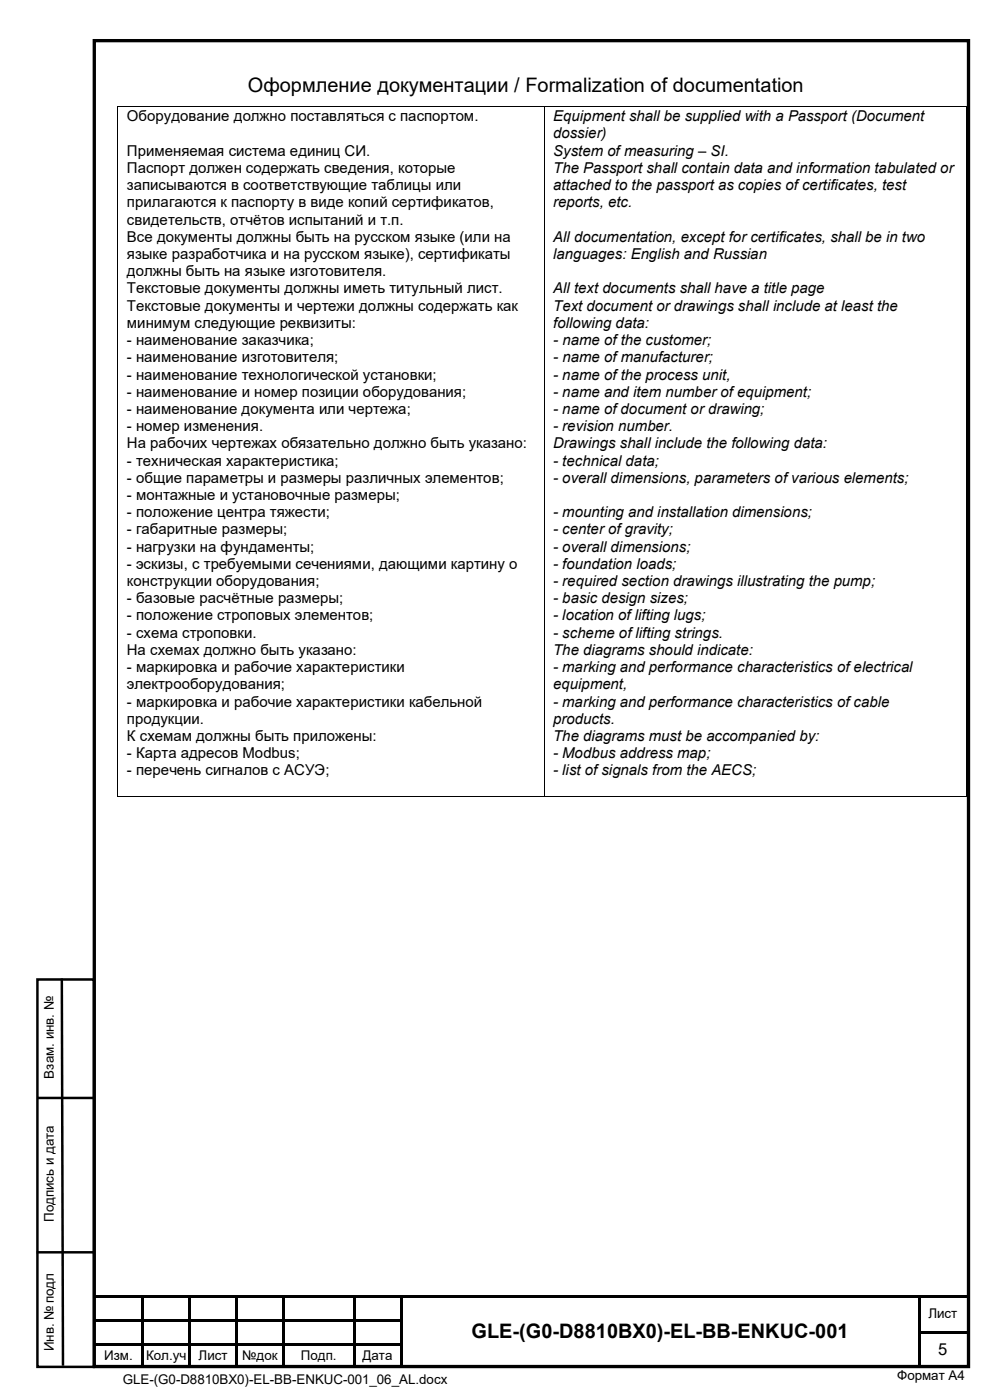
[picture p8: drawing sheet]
<svg xmlns="http://www.w3.org/2000/svg" width="210mm" height="297mm" viewBox="0 0 210 297" stroke-linecap="round" stroke-linejoin="round" font-family="sans-serif">
<defs><g id="words">
<g font-size="4.2">
<text x="52.6" y="19.6">Оформление документации / Formalization of documentation</text>
<text x="100" y="283.9">GLE-(G0-D8810BX0)-EL-BB-ENKUC-001</text>
</g>
<text font-size="3.5" x="199.1" y="287.4">5</text>
<g font-size="3.2">
<text x="26.9" y="25.7">Оборудование должно поставляться с паспортом.</text>
<text x="117.3" y="25.7">Equipment shall be supplied with a Passport (Document</text>
<text x="117.3" y="29.4">dossier)</text>
<text x="26.9" y="33.1">Применяемая система единиц СИ.</text>
<text x="117.3" y="33.1">System of measuring – SI.</text>
<text x="26.9" y="36.7">Паспорт должен содержать сведения, которые</text>
<text x="26.9" y="40.3">записываются в соответствующие таблицы или</text>
<text x="117.3" y="36.7">The Passport shall contain data and information tabulated or</text>
<text x="117.3" y="40.3">attached to the passport as copies of certificates, test</text>
<text x="26.9" y="44">прилагаются к паспорту в виде копий сертификатов,</text>
<text x="26.9" y="47.7">свидетельств, отчётов испытаний и т.п.</text>
<text x="117.3" y="44">reports, etc.</text>
<text x="26.9" y="51.3">Все документы должны быть на русском языке (или на</text>
<text x="117.3" y="51.3">All documentation, except for certificates, shall be in two</text>
<text x="26.9" y="55">языке разработчика и на русском языке), сертификаты</text>
<text x="26.9" y="58.6">должны быть на языке изготовителя.</text>
<text x="117.3" y="55">languages: English and Russian</text>
<text x="26.9" y="62.2">Текстовые документы должны иметь титульный лист.</text>
<text x="26.9" y="65.9">Текстовые документы и чертежи должны содержать как</text>
<text x="117.3" y="62.2">All text documents shall have a title page</text>
<text x="117.3" y="65.9">Text document or drawings shall include at least the</text>
<text x="26.9" y="69.6">минимум следующие реквизиты:</text>
<text x="117.3" y="69.6">following data:</text>
<text x="26.9" y="73.2">- наименование заказчика;</text>
<text x="26.9" y="76.8">- наименование изготовителя;</text>
<text x="117.3" y="73.2">- name of the customer;</text>
<text x="117.3" y="76.8">- name of manufacturer;</text>
<text x="26.9" y="80.5">- наименование технологической установки;</text>
<text x="117.3" y="80.5">- name of the process unit,</text>
<text x="26.9" y="87.8">- наименование документа или чертежа;</text>
<text x="26.9" y="84.2">- наименование и номер позиции оборудования;</text>
<text x="117.3" y="84.2">- name and item number of equipment;</text>
<text x="117.3" y="87.8">- name of document or drawing;</text>
<text x="26.9" y="95.1">На рабочих чертежах обязательно должно быть указано:</text>
<text x="26.9" y="91.5">- номер изменения.</text>
<text x="117.3" y="91.5">- revision number.</text>
<text x="117.3" y="95.1">Drawings shall include the following data:</text>
<text x="26.9" y="98.8">- техническая характеристика;</text>
<text x="117.3" y="98.8">- technical data;</text>
<text x="26.9" y="102.4">- общие параметры и размеры различных элементов;</text>
<text x="26.9" y="106.1">- монтажные и установочные размеры;</text>
<text x="117.3" y="102.4">- overall dimensions, parameters of various elements;</text>
<text x="26.9" y="109.7">- положение центра тяжести;</text>
<text x="26.9" y="113.4">- габаритные размеры;</text>
<text x="117.3" y="109.7">- mounting and installation dimensions;</text>
<text x="117.3" y="113.4">- center of gravity;</text>
<text x="26.9" y="117">- нагрузки на фундаменты;</text>
<text x="117.3" y="117">- overall dimensions;</text>
<text x="26.9" y="120.7">- эскизы, с требуемыми сечениями, дающими картину о</text>
<text x="26.9" y="124.4">конструкции оборудования;</text>
<text x="117.3" y="124.4">- required section drawings illustrating the pump;</text>
<text x="117.3" y="120.7">- foundation loads;</text>
<text x="26.9" y="131.6">- положение строповых элементов;</text>
<text x="26.9" y="128">- базовые расчётные размеры;</text>
<text x="117.3" y="128">- basic design sizes;</text>
<text x="117.3" y="131.6">- location of lifting lugs;</text>
<text x="26.9" y="135.3">- схема строповки.</text>
<text x="117.3" y="135.3">- scheme of lifting strings.</text>
<text x="26.9" y="139">На схемах должно быть указано:</text>
<text x="26.9" y="142.6">- маркировка и рабочие характеристики</text>
<text x="117.3" y="139">The diagrams should indicate:</text>
<text x="117.3" y="142.6">- marking and performance characteristics of electrical</text>
<text x="26.9" y="146.2">электрооборудования;</text>
<text x="26.9" y="149.9">- маркировка и рабочие характеристики кабельной</text>
<text x="117.3" y="146.2">equipment,</text>
<text x="117.3" y="149.9">- marking and performance characteristics of cable</text>
<text x="26.9" y="153.6">продукции.</text>
<text x="117.3" y="153.6">products.</text>
<text x="26.9" y="157.2">К схемам должны быть приложены:</text>
<text x="26.9" y="160.9">- Карта адресов Modbus;</text>
<text x="117.3" y="157.2">The diagrams must be accompanied by:</text>
<text x="117.3" y="160.9">- Modbus address map;</text>
<text x="26.9" y="164.5">- перечень сигналов с АСУЭ;</text>
<text x="117.3" y="164.5">- list of signals from the AECS;</text>
</g>
<g font-size="2.8">
<text x="11.4" y="228.8" transform="rotate(-90 11.4 228.8)">Взам. инв. №</text>
<text x="11.4" y="259.2" transform="rotate(-90 11.4 259.2)">Подпись и дата</text>
<text x="196.9" y="279.7">Лист</text>
<text x="11.4" y="286.6" transform="rotate(-90 11.4 286.6)">Инв. № подл</text>
<text x="22.1" y="288.5">Изм.</text>
<text x="26" y="293.6">GLE-(G0-D8810BX0)-EL-BB-ENKUC-001_06_AL.docx</text>
<text x="31" y="288.5">Кол.уч</text>
<text x="42.1" y="288.5">Лист</text>
<text x="51.4" y="288.5">№док</text>
<text x="63.8" y="288.5">Подп.</text>
<text x="76.9" y="288.5">Дата</text>
<text x="190.3" y="292.8">Формат А4</text>
</g>
</g></defs>
<path d="M20 8.6h185.5v281.3h-185.5z" fill="none" stroke="#000" stroke-width=".71" stroke-linecap="butt"/>
<g fill="#000">
<path d="M24.9 22.6h.2v.2h-.2zM115.4 22.6h.1v.2h-.1zM205 22.6h.1v.2h-.1zM24.9 168.8h.2v.2h-.2zM115.4 168.8h.1v.2h-.1zM205 168.8h.1v.2h-.1zM20 274.9h10v.5h-10zM30 275.4h.5zM30 274.9h.5v.5h-.5zM30.5 274.9h9.5v.5h-9.5zM40 275.4h.5zM40 274.9h.5v.5h-.5z"/>
<path d="M40.5 274.9h9.4v.5h-9.4zM49.9 275.4h.5zM49.9 274.9h.5v.5h-.5zM50.4 274.9h9.5v.5h-9.5zM59.9 275.4h.5zM59.9 274.9h.5v.5h-.5zM60.4 274.9h14.4v.5h-14.4zM74.8 275.4h.6zM74.8 274.9h.6v.5h-.6zM75.4 274.9h9.4v.5h-9.4zM84.8 275.4h.5zM84.8 274.9h.5v.5h-.5z"/>
<path d="M85.3 274.9h109.5v.5h-109.5zM194.8 275.4h.5zM194.8 274.9h.5v.5h-.5zM195.3 274.9h9.7v.5h-9.7zM30 285.5h.5v4.5h-.5zM40 285.5h.5v4.5h-.5zM49.9 285.5h.5v4.5h-.5zM59.9 285.5h.5v4.5h-.5zM74.8 285.5h.6v4.5h-.6zM84.8 285.5h.5v4.5h-.5zM194.8 285.5h.5v4.5h-.5z"/>
</g>
<g fill="#000">
<path d="M30 275.4h.5v4.5h-.5z" fill-rule="evenodd"/>
<path d="M40 275.4h.5v4.5h-.5z" fill-rule="evenodd"/>
<path d="M49.9 275.4h.5v4.5h-.5z" fill-rule="evenodd"/>
<path d="M59.9 275.4h.5v4.5h-.5z" fill-rule="evenodd"/>
<path d="M74.8 275.4h.6v4.5h-.6z" fill-rule="evenodd"/>
<path d="M84.8 275.4h.5v4.5h-.5z" fill-rule="evenodd"/>
<path d="M194.8 275.4h.5v4.5h-.5z" fill-rule="evenodd"/>
<path d="M20 279.9h10v.5h-10z" fill-rule="evenodd"/>
<path d="M20 285h10v.5h-10z" fill-rule="evenodd"/>
<path d="M30 279.9h.5v.5h-.5z" fill-rule="evenodd"/>
<path d="M30 280.4h.5v2h-.5z" fill-rule="evenodd"/>
<path d="M30 282.4h.5v.5h-.5z" fill-rule="evenodd"/>
<path d="M30 282.9h.5v2.1h-.5z" fill-rule="evenodd"/>
<path d="M30 285h.5v.5h-.5z" fill-rule="evenodd"/>
<path d="M30.5 279.9h9.5v.5h-9.5z" fill-rule="evenodd"/>
<path d="M30.5 285h9.5v.5h-9.5z" fill-rule="evenodd"/>
<path d="M40 279.9h.5v.5h-.5z" fill-rule="evenodd"/>
<path d="M40 280.4h.5v2h-.5z" fill-rule="evenodd"/>
<path d="M40 282.4h.5v.5h-.5z" fill-rule="evenodd"/>
<path d="M40 282.9h.5v2.1h-.5z" fill-rule="evenodd"/>
<path d="M40 285h.5v.5h-.5z" fill-rule="evenodd"/>
<path d="M40.5 279.9h9.4v.5h-9.4z" fill-rule="evenodd"/>
<path d="M40.5 285h9.4v.5h-9.4z" fill-rule="evenodd"/>
<path d="M49.9 279.9h.5v.5h-.5z" fill-rule="evenodd"/>
<path d="M49.9 280.4h.5v2h-.5z" fill-rule="evenodd"/>
<path d="M49.9 282.4h.5v.5h-.5z" fill-rule="evenodd"/>
<path d="M49.9 282.9h.5v2.1h-.5z" fill-rule="evenodd"/>
<path d="M49.9 285h.5v.5h-.5z" fill-rule="evenodd"/>
<path d="M50.4 279.9h9.5v.5h-9.5z" fill-rule="evenodd"/>
<path d="M50.4 285h9.5v.5h-9.5z" fill-rule="evenodd"/>
<path d="M59.9 279.9h.5v.5h-.5z" fill-rule="evenodd"/>
<path d="M59.9 280.4h.5v2h-.5z" fill-rule="evenodd"/>
<path d="M59.9 282.4h.5v.5h-.5z" fill-rule="evenodd"/>
<path d="M59.9 282.9h.5v2.1h-.5z" fill-rule="evenodd"/>
<path d="M59.9 285h.5v.5h-.5z" fill-rule="evenodd"/>
<path d="M60.4 279.9h14.4v.5h-14.4z" fill-rule="evenodd"/>
<path d="M60.4 285h14.4v.5h-14.4z" fill-rule="evenodd"/>
<path d="M74.8 279.9h.6v.5h-.6z" fill-rule="evenodd"/>
<path d="M74.8 280.4h.6v2h-.6z" fill-rule="evenodd"/>
<path d="M74.8 282.4h.6v.5h-.6z" fill-rule="evenodd"/>
<path d="M74.8 282.9h.6v2.1h-.6z" fill-rule="evenodd"/>
<path d="M74.8 285h.6v.5h-.6z" fill-rule="evenodd"/>
<path d="M75.4 279.9h9.4v.5h-9.4z" fill-rule="evenodd"/>
<path d="M75.4 285h9.4v.5h-9.4z" fill-rule="evenodd"/>
<path d="M84.8 279.9h.5v.5h-.5z" fill-rule="evenodd"/>
<path d="M84.8 280.4h.5v2h-.5z" fill-rule="evenodd"/>
<path d="M84.8 282.4h.5v.5h-.5z" fill-rule="evenodd"/>
<path d="M84.8 282.9h.5v2.1h-.5z" fill-rule="evenodd"/>
<path d="M84.8 285h.5v.5h-.5z" fill-rule="evenodd"/>
<path d="M194.8 279.9h.5v.5h-.5z" fill-rule="evenodd"/>
<path d="M194.8 280.4h.5v2h-.5z" fill-rule="evenodd"/>
<path d="M194.8 282.4h.5v.5h-.5z" fill-rule="evenodd"/>
<path d="M194.8 282.9h.5v2.1h-.5z" fill-rule="evenodd"/>
<path d="M194.8 285h.5v.5h-.5z" fill-rule="evenodd"/>
<path d="M195.3 282.4h9.7v.5h-9.7z" fill-rule="evenodd"/>
</g>
<path d="M7.9 207.8h12v82.2h-12zM13.1 207.6l.3 82.1M7.9 232.9h12M7.8 265.7h12" fill="none" stroke="#000" stroke-width=".53"/>
<path d="M25 22.8v146M25.1 22.7h90.3M115.4 22.8v146M115.5 22.7h89.5M205.1 22.8v146M25.1 168.9h90.3M115.5 168.9h89.5" fill="none" stroke="#000" stroke-width=".21"/>
<use href="#words"/>
</svg>
